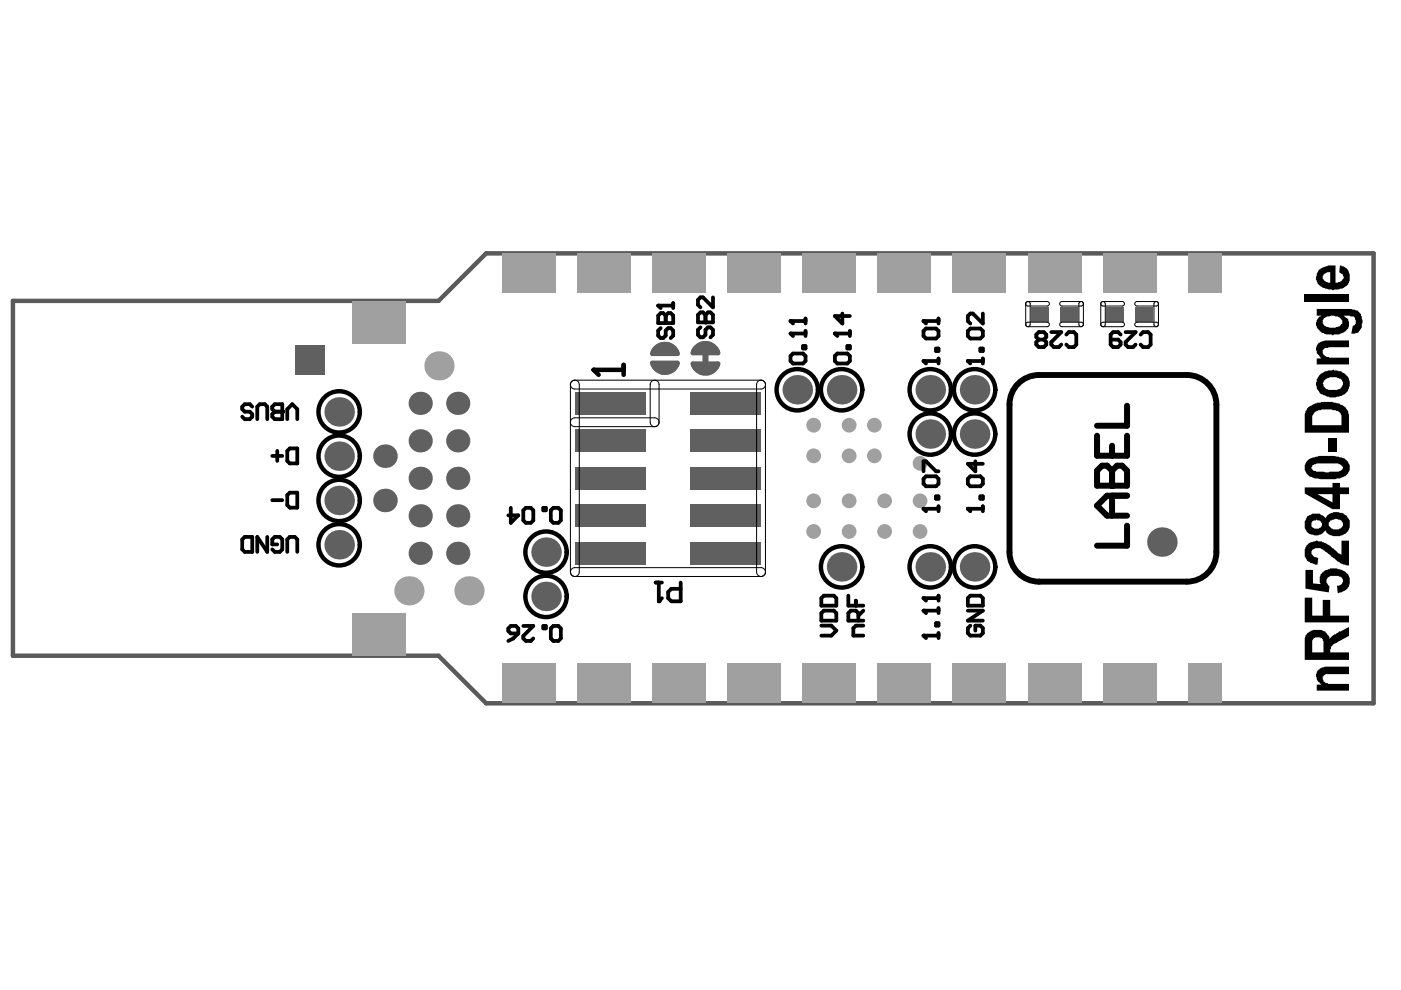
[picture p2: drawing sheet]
<svg xmlns="http://www.w3.org/2000/svg" width="297mm" height="210mm" viewBox="0 0 297 210" stroke-linecap="round" stroke-linejoin="round" font-family="sans-serif">
<path d="M103.1 53.7l-10.1 10.1h-90.3v75.2h90.3l10.1 10.1" fill="none" stroke="#5a5a5a" stroke-width=".94"/>
<path d="M103.1 53.7h188.1v95.4h-188.1" fill="none" stroke="#5a5a5a" stroke-width=".95"/>
<g fill="#606060">
<path d="M146.5 76.8l.4-.2h5.4l.4 .5a3.2 3.2 0 0 1-3.1 2.5 3.2 3.2 0 0 1-3.2-2.5z"/>
<path d="M138 76.6l.3-.1h5.4l.4 .4a3.2 3.2 0 0 1-3.1 2.6 3.2 3.2 0 0 1-3.2-2.5z"/>
<path d="M138.3 73.9a3.2 3.2 0 0 1 3.3-1.4 3.2 3.2 0 0 1 2.5 2.5l-.1 .3-.3 .2h-5.4l-.5-.5z"/>
<path d="M146.9 73.7a3.2 3.2 0 0 1 3.3-1.3 3.2 3.2 0 0 1 2.5 2.4l-.1 .4-.3 .1h-5.4l-.5-.4z"/>
</g>
<path d="M149.6 73.9v4.2" fill="none" stroke="#606060" stroke-width="1.3"/>
<path d="M138.3 76.9a2.79 2.79 0 0 0 2.7 2.1 2.79 2.79 0 0 0 2.7-2.1M138.3 75a2.79 2.79 0 0 1 2.7-2.1 2.79 2.79 0 0 1 2.7 2.1M146.9 77.1a2.79 2.79 0 0 0 2.7 2.1 2.79 2.79 0 0 0 2.7-2.1M146.9 74.9a2.79 2.79 0 0 1 2.7-2.1 2.79 2.79 0 0 1 2.7 2.1" fill="none" stroke="#606060" stroke-width=".95"/>
<g fill="#a0a0a0">
<circle cx="172.5" cy="112.7" r="1.57"/>
<circle cx="180" cy="112.7" r="1.57"/>
<circle cx="187.6" cy="112.7" r="1.57"/>
<circle cx="195.1" cy="112.7" r="1.57"/>
<circle cx="172.5" cy="106.2" r="1.57"/>
<circle cx="180" cy="106.2" r="1.57"/>
<circle cx="187.6" cy="106.2" r="1.57"/>
<circle cx="195.1" cy="106.2" r="1.57"/>
<circle cx="172.5" cy="96.6" r="1.57"/>
<circle cx="180" cy="96.6" r="1.57"/>
<circle cx="185.4" cy="96.6" r="1.57"/>
<circle cx="172.5" cy="90.1" r="1.57"/>
<circle cx="180" cy="90.1" r="1.57"/>
<circle cx="185.4" cy="90.1" r="1.57"/>
<circle cx="195.1" cy="98.2" r="1.57"/>
<circle cx="99.4" cy="125.3" r="3.1"/>
<circle cx="86.7" cy="125.3" r="3.1"/>
<circle cx="93.1" cy="77.6" r="3.1"/>
</g>
<g fill="#a0a0a0">
<path d="M251.9 140.7h7v8.4h-7z" fill-rule="evenodd"/>
<path d="M251.9 53.7h7v8.5h-7z" fill-rule="evenodd"/>
<path d="M217.9 140.7h11.3v8.4h-11.3z" fill-rule="evenodd"/>
<path d="M202 140.7h11.3v8.4h-11.3z" fill-rule="evenodd"/>
<path d="M217.9 53.7h11.3v8.5h-11.3z" fill-rule="evenodd"/>
<path d="M202 53.7h11.3v8.5h-11.3z" fill-rule="evenodd"/>
<path d="M170.2 140.7h11.3v8.4h-11.3z" fill-rule="evenodd"/>
<path d="M154.3 140.7h11.3v8.4h-11.3z" fill-rule="evenodd"/>
<path d="M170.2 53.7h11.3v8.5h-11.3z" fill-rule="evenodd"/>
<path d="M154.3 53.7h11.3v8.5h-11.3z" fill-rule="evenodd"/>
<path d="M106.5 140.7h11.3v8.4h-11.3z" fill-rule="evenodd"/>
<path d="M122.4 140.7h11.3v8.4h-11.3z" fill-rule="evenodd"/>
<path d="M106.5 53.7h11.3v8.5h-11.3z" fill-rule="evenodd"/>
<path d="M122.4 53.7h11.3v8.5h-11.3z" fill-rule="evenodd"/>
<path d="M74.7 130h11.3v9h-11.3z" fill-rule="evenodd"/>
<path d="M74.7 63.8h11.3v9.1h-11.3z" fill-rule="evenodd"/>
<path d="M233.9 140.7h11.2v8.4h-11.2z" fill-rule="evenodd"/>
<path d="M233.9 53.7h11.2v8.5h-11.2z" fill-rule="evenodd"/>
<path d="M138.4 140.7h11.2v8.4h-11.2z" fill-rule="evenodd"/>
<path d="M186.1 140.7h11.3v8.4h-11.3z" fill-rule="evenodd"/>
<path d="M186.1 53.7h11.3v8.5h-11.3z" fill-rule="evenodd"/>
<path d="M138.4 53.7h11.2v8.5h-11.2z" fill-rule="evenodd"/>
</g>
<g fill="#606060">
<path d="M240.8 65h3.7v3.2h-3.7z" fill-rule="evenodd"/>
<path d="M224.8 65h3.8v3.2h-3.8z" fill-rule="evenodd"/>
<path d="M218.6 65h3.7v3.2h-3.7z" fill-rule="evenodd"/>
<path d="M234.5 65h3.7v3.2h-3.7z" fill-rule="evenodd"/>
<path d="M146.3 114.9h15.1v4.8h-15.1z" fill-rule="evenodd"/>
<path d="M146.3 107h15.1v4.7h-15.1z" fill-rule="evenodd"/>
<path d="M146.3 91.1h15.1v4.7h-15.1z" fill-rule="evenodd"/>
<path d="M121.9 114.9h15v4.8h-15z" fill-rule="evenodd"/>
<path d="M121.9 107h15v4.7h-15z" fill-rule="evenodd"/>
<path d="M121.9 91.1h15v4.7h-15z" fill-rule="evenodd"/>
<path d="M146.3 99h15.1v4.8h-15.1z" fill-rule="evenodd"/>
<path d="M146.3 83.1h15.1v4.8h-15.1z" fill-rule="evenodd"/>
<path d="M121.9 99h15v4.8h-15z" fill-rule="evenodd"/>
<path d="M121.9 83.1h15v4.8h-15z" fill-rule="evenodd"/>
<path d="M62.5 73.2h6.3v6.3h-6.3z" fill-rule="evenodd"/>
</g>
<g fill="#606060">
<circle cx="178.4" cy="120.2" r="3.1"/>
<circle cx="178.4" cy="82.6" r="3.1"/>
<circle cx="149.6" cy="78.1" r=".63"/>
<circle cx="149.6" cy="73.9" r=".63"/>
<circle cx="141" cy="77.9" r=".63"/>
<circle cx="141" cy="74" r=".63"/>
<circle cx="89.1" cy="117.3" r="2.46"/>
<circle cx="89.1" cy="109.4" r="2.46"/>
<circle cx="89.1" cy="93.5" r="2.46"/>
<circle cx="115.8" cy="126.5" r="3.1"/>
<circle cx="89.1" cy="101.4" r="2.46"/>
<circle cx="89.1" cy="85.5" r="2.46"/>
<circle cx="115.8" cy="117.1" r="3.1"/>
<circle cx="206.6" cy="120.2" r="3.1"/>
<circle cx="197.2" cy="120.2" r="3.1"/>
<circle cx="206.6" cy="92" r="3.1"/>
<circle cx="197.2" cy="92" r="3.1"/>
<circle cx="206.6" cy="82.6" r="3.1"/>
<circle cx="197.2" cy="82.6" r="3.1"/>
<circle cx="169" cy="82.6" r="3.1"/>
<circle cx="97" cy="117.3" r="2.46"/>
<circle cx="97" cy="109.4" r="2.46"/>
<circle cx="97" cy="93.5" r="2.46"/>
<circle cx="71.9" cy="106.1" r="3.1"/>
<circle cx="81.6" cy="106.1" r="2.5"/>
<circle cx="71.9" cy="96.7" r="3.1"/>
<circle cx="81.6" cy="96.7" r="2.5"/>
<circle cx="97" cy="101.4" r="2.46"/>
<circle cx="97" cy="85.5" r="2.46"/>
<circle cx="71.9" cy="87.3" r="3.1"/>
<circle cx="71.9" cy="115.5" r="3.1"/>
<circle cx="246.3" cy="114.9" r="3.1"/>
</g>
<g fill="none" stroke="#000" stroke-width=".21">
<path d="M217.5 64.2l.4-.3h4.1a.48 .48 0 0 1 .5 .5 .48 .48 0 0 1-.5 .5h-4.1a.48 .48 0 0 1-.4-.7zM217.5 64.2a.48 .48 0 0 1 .6-.3 .48 .48 0 0 1 .3 .5v4.4a.48 .48 0 0 1-.5 .5 .48 .48 0 0 1-.4-.5zM217.5 68.5l.4-.2h4.1a.48 .48 0 0 1 .5 .5 .48 .48 0 0 1-.5 .5h-4.1a.48 .48 0 0 1-.4-.8zM224.7 64.2l.4-.3h4.1a.48 .48 0 0 1 .5 .5 .48 .48 0 0 1-.5 .5h-4.1a.48 .48 0 0 1-.4-.7zM224.7 68.5l.4-.2h4.1a.48 .48 0 0 1 .5 .5 .48 .48 0 0 1-.5 .5h-4.1a.48 .48 0 0 1-.4-.8zM228.8 64.2a.48 .48 0 0 1 .5-.3 .48 .48 0 0 1 .4 .5v4.4a.48 .48 0 0 1-.5 .5 .48 .48 0 0 1-.5-.5zM233.4 64.2a.48 .48 0 0 1 .6-.3 .48 .48 0 0 1 .3 .5v4.4a.48 .48 0 0 1-.4 .5 .48 .48 0 0 1-.5-.5zM233.4 64.2l.5-.3h4a.48 .48 0 0 1 .5 .5 .48 .48 0 0 1-.5 .5h-4a.48 .48 0 0 1-.5-.7zM233.4 68.5l.5-.2h4a.48 .48 0 0 1 .5 .5 .48 .48 0 0 1-.5 .5h-4a.48 .48 0 0 1-.5-.8zM240.7 64.2l.4-.3h4a.48 .48 0 0 1 .5 .5 .48 .48 0 0 1-.5 .5h-4a.48 .48 0 0 1-.4-.7zM240.7 68.5l.4-.2h4a.48 .48 0 0 1 .5 .5 .48 .48 0 0 1-.5 .5h-4a.48 .48 0 0 1-.4-.8zM244.7 64.2a.48 .48 0 0 1 .6-.3 .48 .48 0 0 1 .3 .5v4.4a.48 .48 0 0 1-.5 .5 .48 .48 0 0 1-.4-.5z"/>
<path d="M121.2 88.9l.7-.3h16.9a.94 .94 0 0 1 .9 .9 .94 .94 0 0 1-.9 1h-16.9a.94 .94 0 0 1-.9-.6 .94 .94 0 0 1 .2-1zM121.2 80.9a.94 .94 0 0 1 1-.2 .94 .94 0 0 1 .6 .8v39.8a.94 .94 0 0 1-.9 .9 .94 .94 0 0 1-1-.9v-39.8zM121.2 80.9l.7-.3h39.5a.94 .94 0 0 1 .9 .9 .94 .94 0 0 1-.9 1h-39.5a.94 .94 0 0 1-.9-.6 .94 .94 0 0 1 .2-1zM138.1 80.9a.94 .94 0 0 1 1.1-.2 .94 .94 0 0 1 .5 .8v8a.94 .94 0 0 1-.9 1 .94 .94 0 0 1-.9-1v-8zM160.7 80.9a.94 .94 0 0 1 1-.2 .94 .94 0 0 1 .6 .8v39.8a.94 .94 0 0 1-.9 .9 .94 .94 0 0 1-1-.9v-39.8zM121.2 120.6l.7-.2h39.5a.94 .94 0 0 1 .9 .9 .94 .94 0 0 1-.9 .9h-39.5a.94 .94 0 0 1-.9-.6 .94 .94 0 0 1 .2-1z"/>
</g>
<path d="M215.9 81.3a6.3 6.3 0 0 1 4.4-1.8h31.3a6.3 6.3 0 0 1 6.3 6.3v31.3a6.3 6.3 0 0 1-6.3 6.2h-31.3a6.3 6.3 0 0 1-6.3-6.2v-31.3a6.2 6.2 0 0 1 1.9-4.5zM232.6 92.4v4.2h6.4v-4.2M233.7 98.7h1l1.1 1.1 1-1.1h1.1l1.1 1.1v3.2h-6.4v-3.2zM235.8 94.5v2.1M235.8 99.8v3.2M239 86v4.3h-6.4M235.8 105.1v4.2M239 111.5v4.2h-6.4M239 105.1h-4.3l-2.1 2.1 2.1 2.1h4.3" fill="none" stroke="#000" stroke-width="1.3"/>
<g fill="none" stroke="#000" stroke-width=".8">
<path d="M139.5 66.9l.6-.5h.5l.5 .5 .6-.5h.5l.5 .5v1.6h-3.2zM140.1 69.6l-.6 .5v1.1l.6 .5h.5l.5-.5v-1.1l.6-.5h.5l.5 .5v1.1l-.5 .5M141.1 66.9v1.6M142.7 64.3v1M142.7 64.8h-3.2l.6 .5M148 66.8l.5-.6h.5l.6 .6 .5-.6h.5l.6 .6v1.5h-3.2zM148.5 69.4l-.5 .5v1.1l.5 .5h.5l.6-.5v-1.1l.5-.5h.5l.6 .5v1.1l-.6 .5M149.6 66.8v1.5M151.2 63v2.2l-2.2-2.2h-.5l-.5 .6v1l.5 .6M167.6 75.5l.5-.5h2.2l.5 .5v1l-.5 .6h-2.2l-.5-.6zM170.3 73.4h.5v.5h-.5zM170.8 70.7h-3.2l.5 .5"/>
<path d="M170.8 67.5v1.1M170.8 70.2v1M170.8 68.1h-3.2l.5 .5M177.5 75h2.2l.5 .5v1l-.5 .6h-2.2l-.5-.6v-1zM178.6 66.5v2.1l-1.6-1.6h3.2M179.7 73.4h.5v.5h-.5zM180.2 70.2v1M180.2 70.7h-3.2l.5 .5M195.8 70.2l.5-.5h2.2l.5 .5v1l-.5 .6h-2.2l-.5-.6zM198.5 73.9h.5v.5h-.5zM199 76.5h-3.2l.5 .6M199 68.1h-3.2l.5 .5"/>
<path d="M199 67.5v1.1M199 76v1.1M205.2 70.2l.5-.5h2.2l.5 .5v1l-.5 .6h-2.2l-.5-.6zM207.9 73.9h.5v.5h-.5zM208.4 66.5v2.1l-2.1-2.1h-.6l-.5 .5v1.1l.5 .5M208.4 76v1.1M208.4 76.5h-3.2l.5 .6M220.2 72l-.5 .5v.6l.5 .5h1.1l.5-.5v-.6l-.5-.5M220.2 72l-.5-.5v-.6l.5-.5h1.1l.5 .5v.6l-.5 .5M220.2 72h1.1M222.9 70.4h2.1l-2.1 2.1v.6l.5 .5h1.1l.5-.5M226.1 70.9l.5-.5h1.1l.5 .5v2.2l-.5 .5h-1.1l-.5-.5"/>
<path d="M237.6 70.9l-.5-.5h-1.1l-.5 .5v2.2l.5 .5h1.1l.5-.5v-.6l-.5-.5h-1.6M238.7 70.4h2.1l-2.1 2.1v.6l.5 .5h1l.6-.5M241.8 70.9l.6-.5h1l.6 .5v2.2l-.6 .5h-1l-.6-.5M53.5 86.2l-.5-.5h-1.1l-.5 .5v.6l.5 .5h1.1l.5 .5v.5l-.5 .6h-1.1l-.5-.6M54.5 88.9v-2.7l.6-.5h1l.6 .5v2.7M57.7 96.7h2.1M57.7 86.2l.6-.5h1.5v3.2h-1.5l-.6-.6v-.5l.6-.5-.6-.5zM58.3 87.3h1.5M58.8 95.6v2.1M60.9 88.9v-2.1l1.1-1.1 1 1.1v2.1M60.9 95.6l.5-.5h1.6v3.2h-1.6l-.5-.6zM195.8 99.9v-2.1h.5l2.2 2.1h.5"/>
<path d="M206.8 97.8v2.1l-1.6-1.6h3.2M51.4 114.4l.5-.6h1.6v3.2h-1.6l-.5-.5zM56.7 113.8v3.2l-2.2-3.2v3.2M57.7 106h2.1M58.8 115.4h-1.1v-1l.6-.6h1l.5 .6v2.1l-.5 .5h-1l-.6-.5M60.9 105l.5-.5h1.6v3.1h-1.6l-.5-.5zM60.9 117v-2.6l.5-.6h1.1l.5 .6v2.6M108.3 107.7v3.2l1.6-1.6h-2.1M111.5 107.7h1l.6 .5v2.1l-.6 .6h-1l-.5-.6v-2.1zM115.2 107.7h.5v.5h-.5zM117.3 107.7h1.1l.5 .5v2.1l-.5 .6h-1.1l-.5-.6v-2.1zM195.8 101.5l.5-.5h2.2l.5 .5v1.1l-.5 .5h-2.2l-.5-.5z"/>
<path d="M198.5 105.2h.5v.6h-.5zM199 107.9h-3.2l.5 .5M199 107.3v1.1M205.2 101.5l.5-.5h2.2l.5 .5v1.1l-.5 .5h-2.2l-.5-.5zM207.9 105.2h.5v.6h-.5zM208.4 107.3v1.1M208.4 107.9h-3.2l.5 .5M108.3 132.7h1.1l.5 .5v1.1h-1.6l-.5-.5v-.6zM109.9 134.3l-1.1 1.1-1 .5M111 132.7h2.1l-2.1 2.1v.6l.5 .5h1l.6-.5M115.2 132.7h.5v.5h-.5zM117.3 132.7h1.1l.5 .5v2.2l-.5 .5h-1.1l-.5-.5v-2.2z"/>
<path d="M139 123.5h1.3M139.7 123.5v4l.6-.7M144.3 123.5v4h-2l-.6-.7v-1.3l.6-.7h2M174.1 132.6h2.2l1 1.1-1 1.1h-2.2M174.1 130l.6-.5h2.1l.5 .5v1.6h-3.2zM174.1 126.8l.6-.5h2.1l.5 .5v1.6h-3.2zM179.9 126.3v2.1h3.1M181.5 127.4v1M182 131.6v-1.6l-.5-.5h-1.1l-.5 .5v1.6h3.1M183 132.6h-1.5l-.6 .6v1.6h2.1M183 129.5l-1 1M198.5 132.1h.5v.5h-.5z"/>
<path d="M199 134.8h-3.2l.5 .5M199 129.5h-3.2l.5 .5M199 126.3v1.1M199 128.9v1.1M199 134.2v1.1M199 126.8h-3.2l.5 .6M205.2 126.8l.5-.5h2.2l.5 .5v1.6h-3.2zM205.2 129.5h3.2l-3.2 2.1h3.2M205.7 132.6l-.5 .6v1l.5 .6h2.2l.5-.6v-1l-.5-.6h-1.1v1.1"/>
</g>
<g fill="#000">
<path d="M279.3 73h.2a1.25 1.25 0 0 1 1.1-.7l.3-.1h5.1v1.4h-4.3l-.1 .2a.91 .91 0 0 0-1.2 .6 .91 .91 0 0 0 .7 1.1l.8 .3h4.1v1.5h-6.8v-1.3h1.1h-.2v-.2a2.07 2.07 0 0 1-.8-2.8zM276.6 62.5h9.4v1.6h-9.4zM281.7 92.9h1.8v2.8h-1.8zM276.9 115.7a3.2 3.2 0 0 1 3.2-.9l.5 .2a10.4 10.4 0 0 1 3.2 2.3l.6 .4v-3.1h1.6v5.3h-.3a5.9 5.9 0 0 1-3.2-1.8l-1.7-1.4a2.25 2.25 0 0 0-2.6-.2 .98 .98 0 0 0 .3 1.5l1 .3-.2 1.4h-.4l-.2-.1a2.17 2.17 0 0 1-2.1-2.4v-.7zM276.8 120.8h1.6v2.9l1.6 .2a2.33 2.33 0 0 1 .4-2.6l.5-.3a4.2 4.2 0 0 1 4.5 .3v.2a1.77 1.77 0 0 1 .8 2 2.5 2.5 0 0 1-1 1.6l-.8 .5-.8 .2-.1-1.6a1.04 1.04 0 0 0 1.1-.5 1.04 1.04 0 0 0-.2-1.3l-.6-.3h-.8a1.29 1.29 0 0 0-1.8 1.4l.7 .8-.2 1.3-4.9-.8zM276.6 126.7h1.6v3.8h2.2v-3.3h1.6v3.3h4v1.5h-9.4zM279.3 142.1h.2a1.25 1.25 0 0 1 1.1-.6l.3-.2h5.1v1.6h-4.9l-.3 .2v.2a.56 .56 0 0 0-.2 .9v.3l.5 .3h.5v.2h4.4v1.4h-6.8v-1.2h1.1l-.7-.5a2.54 2.54 0 0 1-.4-2.2z"/>
<path d="M279.5 57.4a4.6 4.6 0 0 1 3.6-1.1v3.6l1-.1 .3-.2 .3-.5a.56 .56 0 0 0 0-.8l-.1-.3h-.3v-.1l-.4-.2 .2-1.4 .5 .1a1.96 1.96 0 0 1 1.6 1.8 2.5 2.5 0 0 1-1.9 3l-.7 .2a5.1 5.1 0 0 1-4.1-1.1l-.2-.4a1.46 1.46 0 0 1-.1-1.6zM280.6 58.2a.91 .91 0 0 0 .5 1.4v.2l.9 .1v-2.2h-.6z"/>
<path d="M279.2 65.5h7.3l.3 .2a1.94 1.94 0 0 1 1.6 .8l.3 .8a3.6 3.6 0 0 1-.6 3.1l-.8 .4h-.8l.3-1.6 .3-.2a1.17 1.17 0 0 0 .2-1.4l-.3-.5-2.1-.2 .2 .2a1.76 1.76 0 0 1 .6 2.7h-.2l-.4 .6-1.2 .5h-1.1l-.1 .2-.7-.2a3.5 3.5 0 0 1-2.2-.6v-.2a2.52 2.52 0 0 1-.8-1.7l.3-.8 .8-.7h-.9zM280.6 67.6a1.11 1.11 0 0 0-.1 1.1 1.11 1.11 0 0 0 1.1 .6 3.6 3.6 0 0 0 2.5-.1v-.2l.5-.3v-.5a1.4 1.4 0 0 0-1.5-1.1l-.9-.2-.8 .2z"/>
<path d="M276.9 97.9a4.5 4.5 0 0 1 3.5-1.2 8.4 8.4 0 0 1 5 .8l.1 .3h.2a2.03 2.03 0 0 1-.6 3.2 6.9 6.9 0 0 1-4.3 .6h-.5a4.5 4.5 0 0 1-3.4-1.3l-.3-.6v-1.1zM278.2 98.7l-.1 .4a.81 .81 0 0 0 .9 .7v.2h1.6l.5 .2 1.9-.2a1.43 1.43 0 0 0 1.6-.6h.1l-.1-.7-.5-.3h-.3v-.1h-2.1a7.7 7.7 0 0 0-3.3 .3z"/>
<path d="M277.1 86.7l.8-.7a6.1 6.1 0 0 1 3.5-.8 6.3 6.3 0 0 1 3.7 1l.3 .5a2.67 2.67 0 0 1 .6 2v3h-9.4v-3.5a1.84 1.84 0 0 1 .5-1.4zM278.5 87.6l-.3 .6v1.9h6.2v-1.1a1.46 1.46 0 0 0-1.1-1.9 6.8 6.8 0 0 0-3.7-.1l-.7 .3-.2 .3z"/>
<path d="M279.6 79.7l1.3-1 1.1-.2a3.9 3.9 0 0 1 3.5 1.2 2.66 2.66 0 0 1-1.4 4.2 4.1 4.1 0 0 1-3.8-.3l-.5-.3-.6-1.1a1.99 1.99 0 0 1 0-1.6zM280.8 80.6a1.34 1.34 0 0 0 1.1 2.1h1.1a1.53 1.53 0 0 0 1.6-.8 .98 .98 0 0 0-.3-1.5v-.1h-.2a2.61 2.61 0 0 0-1.9-.3l-.6 .1z"/>
<path d="M277.1 109.5l.3-.1a2.34 2.34 0 0 1 3.5 .5h.2v-.2a2.99 2.99 0 0 1 4.8 .2v.1h.1a2.67 2.67 0 0 1-1.4 3.5 3.2 3.2 0 0 1-3.4-.6l-.3-.5a1.53 1.53 0 0 1-1.3 1 2.09 2.09 0 0 1-1.9-.2h-.1a2.49 2.49 0 0 1-.5-3.5zM278.2 110.5a1.23 1.23 0 0 0 .2 1.4l.9 .2a.86 .86 0 0 0 .9-.6 .86 .86 0 0 0-.4-1v-.2h-.5l-.1-.1zM282 110.3v.2a.9 .9 0 0 0-.3 1 .9 .9 0 0 0 .8 .6 1.5 1.5 0 0 0 2.2-.8v-.5h-.1l-.2-.5h-.1a1.56 1.56 0 0 0-1.9 0z"/>
<path d="M276.6 103.3h5.9v-.9h1.6v.9h1.9v1.5h-1.9v3.2h-1.6l-5.9-3.4zM279.3 104.8l3.2 1.7v-1.7z"/>
<path d="M276.8 134.7l.3-.2v-.2a3.2 3.2 0 0 1 3.7-.4l.4 .3 .2 .3a1.09 1.09 0 0 1 .5 1.1l.1-.3a1.53 1.53 0 0 1 1.1-.8l.8-.6h.4l1.7-1v1.9l-3.3 1.8-.2 .3-.3 .2v.4l-.2 .2v.6h4v1.6h-9.4v-4.6zM278.4 135.5l-.2 .3v2.5h2.4v-2.4l-.2-.4a1.83 1.83 0 0 0-2 0z"/>
<circle cx="125.9" cy="78.4" r=".48"/>
<circle cx="139.5" cy="64.8" r=".4"/>
<circle cx="141.1" cy="68.5" r=".4"/>
<circle cx="149.6" cy="68.3" r=".4"/>
<circle cx="167.6" cy="70.7" r=".4"/>
<circle cx="167.6" cy="68.1" r=".4"/>
<circle cx="177" cy="70.7" r=".4"/>
<circle cx="195.8" cy="76.5" r=".4"/>
<circle cx="195.8" cy="68.1" r=".4"/>
<circle cx="205.2" cy="76.5" r=".4"/>
<circle cx="59.8" cy="87.3" r=".4"/>
<circle cx="195.8" cy="107.9" r=".4"/>
<circle cx="205.2" cy="107.9" r=".4"/>
<circle cx="235.8" cy="103" r=".64"/>
<circle cx="139.7" cy="127.5" r=".4"/>
<circle cx="195.8" cy="134.8" r=".4"/>
<circle cx="195.8" cy="129.5" r=".4"/>
<circle cx="195.8" cy="126.8" r=".4"/>
</g>
<path d="M132.2 77.4v2.1M132.2 78.4h-6.3l1 1.1" fill="none" stroke="#000" stroke-width=".95"/>
<g fill="none" stroke="#000" stroke-width=".94">
<circle cx="71.9" cy="96.7" r="4.4"/>
<circle cx="71.9" cy="87.3" r="4.4"/>
<circle cx="169" cy="82.6" r="4.4"/>
<circle cx="178.4" cy="82.6" r="4.4"/>
<circle cx="197.2" cy="92" r="4.4"/>
<circle cx="197.2" cy="82.6" r="4.4"/>
<circle cx="206.6" cy="92" r="4.4"/>
<circle cx="206.6" cy="82.6" r="4.4"/>
<circle cx="71.9" cy="115.5" r="4.4"/>
<circle cx="71.9" cy="106.1" r="4.4"/>
<circle cx="115.8" cy="117.1" r="4.4"/>
<circle cx="115.8" cy="126.5" r="4.4"/>
<circle cx="178.4" cy="120.2" r="4.4"/>
<circle cx="197.2" cy="120.2" r="4.4"/>
<circle cx="206.6" cy="120.2" r="4.4"/>
</g>
</svg>
